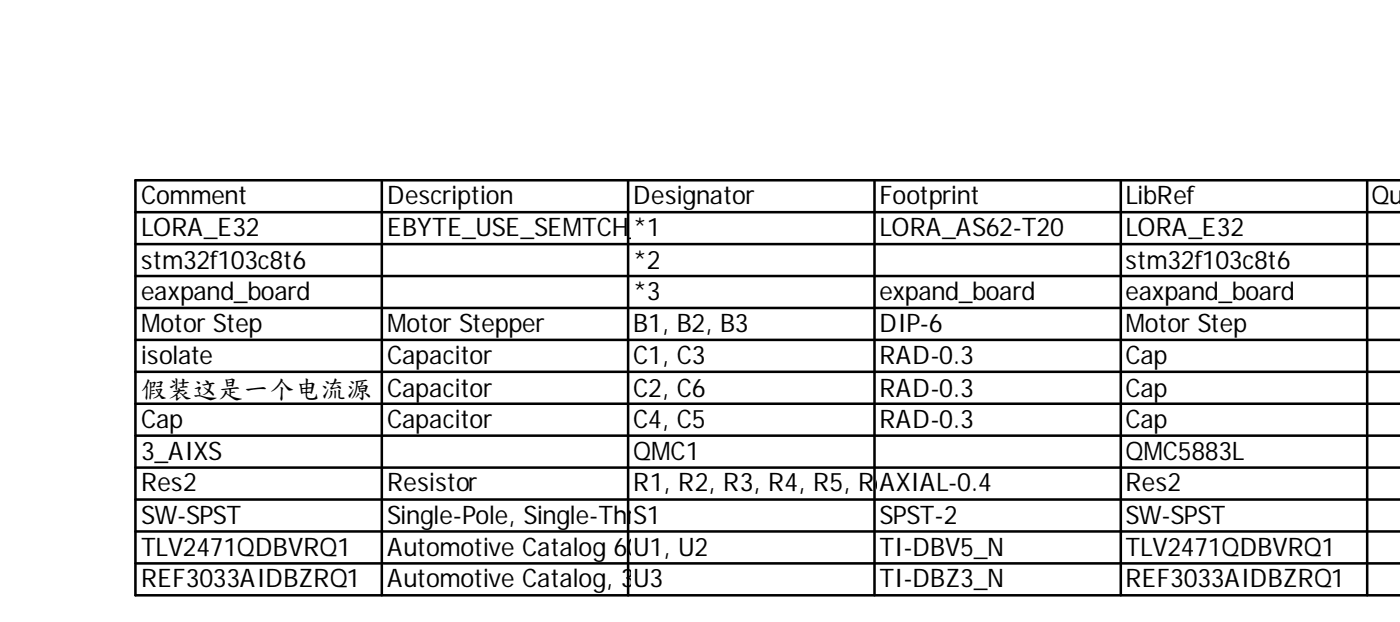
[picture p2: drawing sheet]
<svg xmlns="http://www.w3.org/2000/svg" width="167mm" height="74mm" viewBox="0 0 167 74" stroke-linecap="round" stroke-linejoin="round" font-family="sans-serif">
<defs><g id="words">
<g font-size="3">
<text x="16.8" y="24.3">Comment</text>
<text x="16.8" y="28.1">LORA_E32</text>
<text x="46.1" y="24.3">Description</text>
<text x="46.1" y="28.1">EBYTE_USE_SEMTCH</text>
<text x="74.9" y="28.1">_*C1ORE</text>
<text x="75.5" y="24.3">Designator</text>
<text x="104.8" y="24.3">Footprint</text>
<text x="104.8" y="28.1">LORA_AS62-T20</text>
<text x="134.1" y="24.3">LibRef</text>
<text x="134.1" y="28.1">LORA_E32</text>
<text x="163.5" y="24.3">Qua</text>
<text x="16.8" y="32">stm32f103c8t6</text>
<text x="16.8" y="35.8">eaxpand_board</text>
<text x="75.5" y="32">*2</text>
<text x="75.5" y="35.8">*3</text>
<text x="104.8" y="35.8">expand_board</text>
<text x="134.1" y="32">stm32f103c8t6</text>
<text x="134.1" y="35.8">eaxpand_board</text>
<text x="16.8" y="39.5">Motor Step</text>
<text x="46.1" y="39.5">Motor Stepper</text>
<text x="75.5" y="39.5">B1, B2, B3</text>
<text x="104.8" y="39.5">DIP-6</text>
<text x="134.1" y="39.5">Motor Step</text>
<text x="16.8" y="43.3">isolate</text>
<text x="16.8" y="47.2">假装这是一个电流源</text>
<text x="46.1" y="43.3">Capacitor</text>
<text x="46.1" y="47.2">Capacitor</text>
<text x="75.5" y="43.3">C1, C3</text>
<text x="75.5" y="47.2">C2, C6</text>
<text x="104.8" y="43.3">RAD-0.3</text>
<text x="104.8" y="47.2">RAD-0.3</text>
<text x="134.1" y="43.3">Cap</text>
<text x="134.1" y="47.2">Cap</text>
<text x="16.8" y="51">Cap</text>
<text x="46.1" y="51">Capacitor</text>
<text x="75.5" y="51">C4, C5</text>
<text x="104.8" y="51">RAD-0.3</text>
<text x="134.1" y="51">Cap</text>
<text x="16.8" y="54.8">3_AIXS</text>
<text x="16.8" y="58.5">Res2</text>
<text x="46.1" y="58.5">Resistor</text>
<text x="75.5" y="54.8">QMC1</text>
<text x="75.5" y="58.5">R1, R2, R3, R4, R5, R</text>
<text x="104.2" y="58.5">6AXIAL-0.4</text>
<text x="134.1" y="54.8">QMC5883L</text>
<text x="134.1" y="58.5">Res2</text>
<text x="16.8" y="62.4">SW-SPST</text>
<text x="46.1" y="62.4">Single-Pole, Single-Throw Switch</text>
<text x="75.5" y="62.4">S1</text>
<text x="104.8" y="62.4">SPST-2</text>
<text x="134.1" y="62.4">SW-SPST</text>
<text x="16.8" y="66.2">TLV2471QDBVRQ1</text>
<text x="16.8" y="70">REF3033AIDBZRQ1</text>
<text x="46.1" y="66.2">Automotive Catalog 60U1uA/Ch 2.8 MHz Rail-TI-DBV5I_N</text>
<text x="46.1" y="70">Automotive Catalog, 3</text>
<text x="75.5" y="70">U3</text>
<text x="75.6" y="70">.3V 50 ppm / degC, 50TI-Din</text>
<text x="76.3" y="66.2">0 , U2</text>
<text x="105.6" y="66.2">to-Rail nput / Output</text>
<text x="106.2" y="70">uA BZS3eries (BandgapR)EVolt33AIReference,</text>
<text x="116.1" y="70">_N</text>
<text x="134.1" y="66.2">TLV2471QDBVRQ1</text>
<text x="135.3" y="66.2">High-Drive Operation</text>
<text x="137.9" y="70">F30age DBZRQ1</text>
<text x="163.1" y="66.2">al A</text>
</g>
</g></defs>
<g fill="none" stroke="#000" stroke-width=".3">
<path d="M16.1 25.3h150.8M16.1 29.1h150.8M16.1 32.9h150.8M16.1 36.7h150.8M45.5 21.5v49.4M74.9 21.5v49.4M104.2 21.5v49.4M133.6 21.5v49.4M163 21.5v49.4M166.9 21.5h-150.8v49.4h150.8M16.1 40.5h150.8M16.1 44.3h150.8"/>
<path d="M16.1 48.1h150.8M16.1 51.9h150.8M16.1 55.7h150.8M16.1 59.5h150.8M16.1 63.3h150.8M16.1 67.1h150.8"/>
</g>
<use href="#words"/>
</svg>
